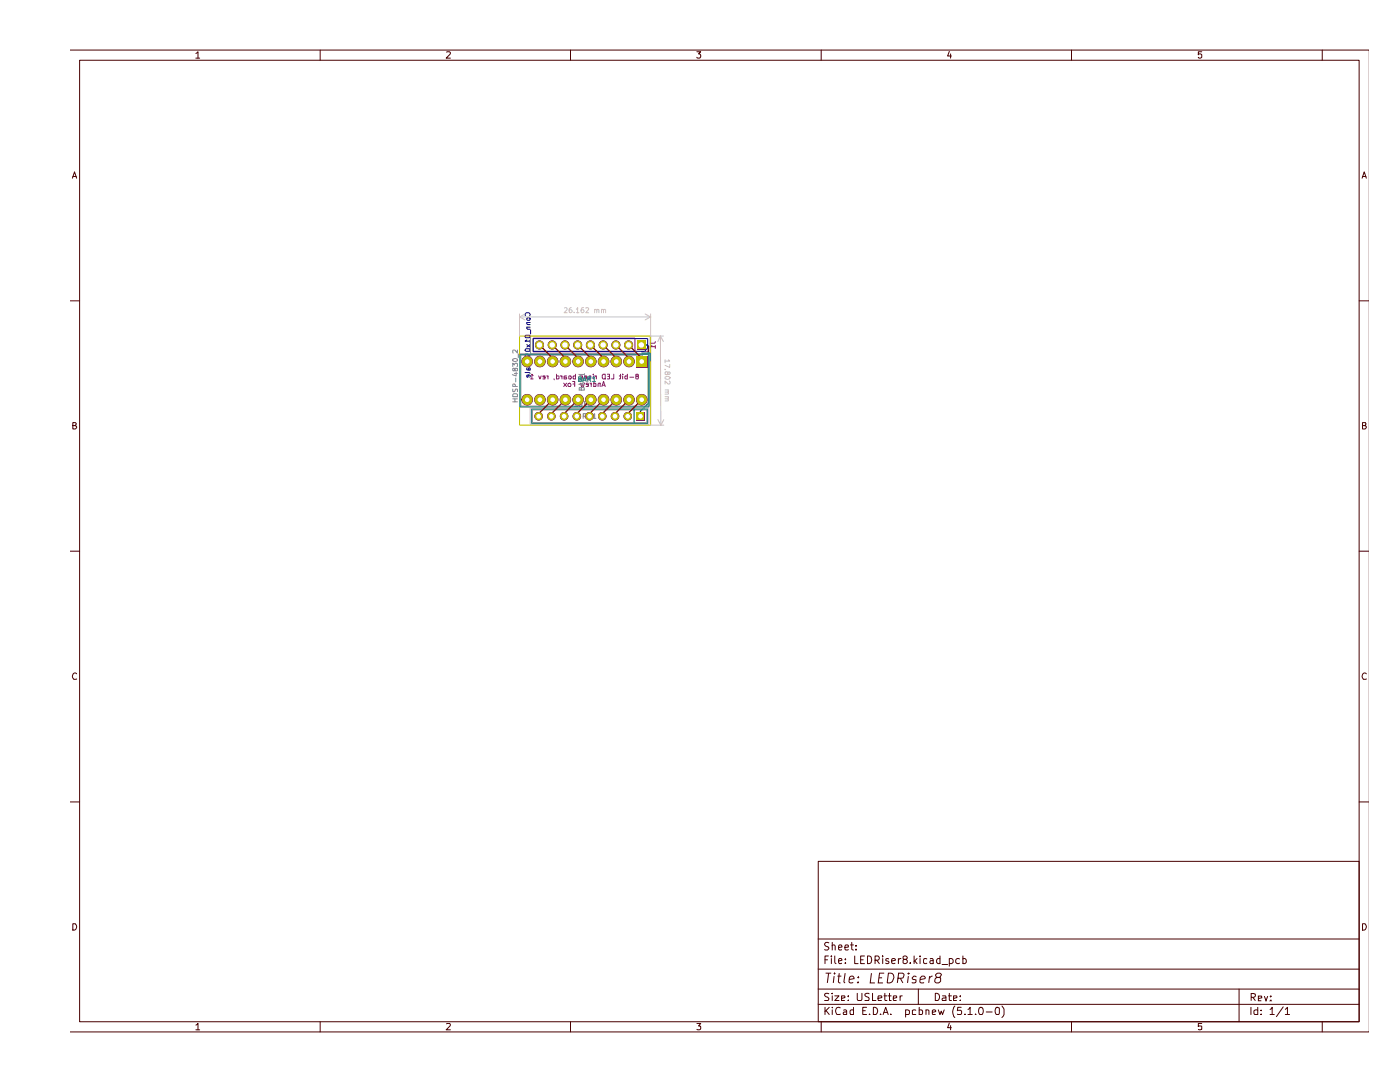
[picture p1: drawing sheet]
<svg xmlns="http://www.w3.org/2000/svg" width="279mm" height="216mm" viewBox="0 0 279 216" stroke-linecap="round" stroke-linejoin="round" font-family="sans-serif">
<g fill="none" stroke="#480000" stroke-width=".2">
<path d="M14.1 10h259M15.9 12h255.3v191.9h-255.3zM39.1 10.7l.4-.4v1.3M39.1 11.6h.7M63.9 10v2M89.1 10.4l.6-.1 .2 .4-.9 .9h.9M113.8 10v2M139.1 10.3h.7l-.4 .5h.4v.2v.5l-.6 .1-.1-.2M163.9 10v2M189.5 10.2l-.4 1h.8M189.7 10.8v.8M213.8 10v2"/>
<path d="M239.8 10.3h-.6v.6l.1-.1 .5 .1-.1 .6-.4 .1-.1-.2M263.9 10v2M14.4 35.6l.5-1.3 .4 1.3M14.5 35.2h.7M271.8 35.6l.5-1.3 .4 1.3M271.9 35.2h.7M14.1 60h1.8M271.2 60h1.9M14.5 84.9h.5l.2-.4-.2-.2h-.5v1.3h.5l.3-.4-.3-.3M271.9 84.9l.6-.1v-.5h-.6v1.3h.5l.3-.4-.4-.3M14.1 110h1.8M271.2 110h1.9"/>
<path d="M15.3 134.5a.58 .58 0 0 0-.8 .1 .58 .58 0 0 0 .1 .8l.1 .2 .6-.1M272.7 134.5a.58 .58 0 0 0-.8 .1 .58 .58 0 0 0 .1 .8l.1 .2 .6-.1M14.1 160h1.8M163.3 171.9h107.9v32h-107.9zM271.2 160h1.9M14.5 184.3h.5a.72 .72 0 0 1 .3 .8 .72 .72 0 0 1-.8 .5zM163.3 197.4h107.9M163.3 193.4h107.9M163.3 187.4h107.9M164.6 191.5h.6M164.8 194.2h1.1M165.3 190.8h-.7v1.5"/>
<path d="M165.4 194.2l-.3 1.9M165.4 198.3h-.8v.3l.6 .4 .2 .4-.2 .2h-.6M165.4 188.1l-.6-.1-.2 .4 .2 .4 .5 .2 .1 .3-.2 .3-.6-.1M165.9 190.8v.1M165.9 191.3v1M166.1 198.2v.1M166.1 188.7l.2-.1h.3l.1 1M166.1 188v1.6M166.1 198.7v.9M166.5 194.8l-.2 1.3M166.6 194.2v.2M166.6 198.7h.8l-.8 .9h.8"/>
<path d="M166.6 190.8v1.2l.2 .3M167.1 194.8h.8M167.4 191.8l.6-.2-.1-.3h-.5v.7l.1 .3 .5-.1M167.4 189.1l.6-.1-.1-.4h-.5v.8l.1 .2 .5-.1M167.5 194.2l-.2 1.7 .1 .1 .3 .1M168 199.2l.6-.1-.1-.4h-.5v.9h.5M168.6 189.1l.7-.1v-.4h-.5l-.2 .2v.6l.2 .2 .5-.1M168.7 194.2l-.3 1.7 .3 .2M168.7 192.1v.2M168.7 191.3v.2M169.3 199.6h.1M169.3 198.7v.2"/>
<path d="M169.4 195.5l1-.2-.2-.5-.6 .1-.2 1 .3 .2 .6-.1M169.7 188.6h.6M170 188v1.4l.3 .2M170.6 190.8v1.5h.7M170.8 189.4v.2M170.8 188.6v.2M171.1 198.2v1.2l.2 .2h.6l.1-1.4M171.2 196v.1M171.3 194.9v.2M171.8 191.5h.5M172.5 190.8h-.7v1.5h.7M173.1 190.8h.4a.79 .79 0 0 1 .5 .9 .79 .79 0 0 1-.9 .6z"/>
<path d="M173.5 198.3h-.8l-.1 .3 .2 .2a.6 .6 0 0 1 .6 .8h-.8M173.9 194.2l-.2 1.9h.9M174.1 198.2v1.4h.7M174.6 191.6h.6a.47 .47 0 0 0 .3-.4 .47 .47 0 0 0-.3-.4h-.6v1.5M175 191.6l.5 .7M175.2 199.2l.8-.1-.1-.4h-.6l-.1 .2 .1 .7h.6M175.4 195.1h.6M176.2 190.8v.1M176.2 191.3v1M176.4 198.7h.6M176.5 194.2h-1l-.2 1.9h.9M176.6 198.2v1.3l.1 .1h.3"/>
<path d="M177.3 198.7h.6M177.3 194.2h.5a1.03 1.03 0 0 1 .6 1 1.03 1.03 0 0 1-.8 .9h-.5zM177.3 191.3a.35 .35 0 0 0-.3 0 .35 .35 0 0 0-.2 .3l.6 .4-.2 .3-.4-.1M177.5 198.2v1.4h.4M177.9 191.8l.8-.2-.1-.3h-.4l-.3 .2 .1 .7h.6M178.3 199.2l.7-.1-.1-.4h-.5l-.1 .2 .1 .7h.5M179.2 195.2l1-.1 .2-.6v-.1l-.3-.2h-.8l-.2 1.9M179.3 191.3v1M179.6 198.7v.9M179.7 195.2l.5 .9M179.8 191.3h-.3l-.2 .3M180.1 198.7h-.3l-.2 .3"/>
<path d="M180.5 191.4l-.3-.1v-.4l.3-.1h.4l.2 .4-.9 .4 .1 .6a.52 .52 0 0 0 .8-.2v-.3l-.4-.3M181.3 194.8l-.2 1.3M181.4 194.2l-.2 .1h.3l-.1-.1-.1 .2M181.7 192.1v.2M182.4 190.8v1.5M182.5 191.7l.5 .6M182.9 194.9l-.5-.1-.4 .3 .1 .3 .7 .1v.4a.6 .6 0 0 1-.8 .1M183 191.3l-.6 .6M183.3 197.4v3M183.6 190.8v.1M183.6 191.3v1M183.7 195.5l.9-.2 .1-.2-.3-.3h-.4l-.3 .3-.1 .8 .2 .2 .6-.1"/>
<path d="M185 191.3h-.5l-.2 .3 .1 .6h.6M185.5 194.8l-.2 1.3M185.6 191.3h.6v1M186.1 194.8l-.4 .1-.2 .3M186.2 191.6l-.5 .1-.1 .2 .1 .4 .5-.1M186.7 198.2a.78 .78 0 0 1 .8 .5 .78 .78 0 0 1-.3 .9h-.5zM187 195l-.3-.5a.72 .72 0 0 1 1-.2l.2 .2-.3 .4a.93 .93 0 0 0-1.1 .9l.2 .2a.72 .72 0 0 0 1-.2v-.6l-.3-.2M187.6 191.3h-.4l-.3 .3v.4l.3 .3 .4-.1M187.6 190.8v1.5M188 192.4h1.1M188.1 198.7h.6l.1 .2v.7h-.7v-.4l.7-.1M189.3 198.7h.6"/>
<path d="M189.5 198.2v1.3v.1h.4M189.5 191.3h.5l.2 .3v.4a.52 .52 0 0 1-.7 .2M189.5 191.3v1.5M190.3 199.2l.7-.1-.1-.4h-.6v.9h.6M191.5 191.3h-.6l-.2 .3v.4a.52 .52 0 0 0 .8 .2M191.7 199.6h.1M191.7 198.7v.2M192.2 191.3h.4l.2 .3v.4l-.2 .3-.4-.1M192.2 190.8v1.5M247.3 197.4v6.5M249.7 199l.7-.1 .1-.1v-.5l-.8-.1v1.5M250 199l.5 .7"/>
<path d="M251.1 199.3l.7-.2-.1-.3h-.6v.9h.6M252.3 198.8l.4 .9 .3-.9M253.6 199.6v.1M253.6 198.8v.1M271.9 184.3h.5a.72 .72 0 0 1 .2 .8 .72 .72 0 0 1-.7 .5zM14.1 205.9h259M39.1 204.6l.4-.4v1.3M39.1 205.5h.7M63.9 203.9v2M89.1 204.3l.6-.1 .2 .4-.9 .9h.9M113.8 203.9v2M139.1 204.2h.7l-.4 .5h.4v.2v.5h-.7"/>
<path d="M163.3 200.4h107.9M163.9 203.9v2M164.6 201v1.4M164.8 201.6l.7 .8M165.5 201l-.9 .8M166.1 201v.1M166.1 201.5v.9M167.7 201.1a.67 .67 0 0 0-.9 .1 .67 .67 0 0 0 0 .9l.2 .3h.7M168.4 201.6l.4-.1 .2 .2v.7h-.6l-.1-.3 .7-.3M170.3 201v1.4h-.6v-.8h.6M172.2 201.7h.5M172.9 201h-.7v1.4h.7"/>
<path d="M173.5 202.4h.1M174.3 201a.78 .78 0 0 1 .8 .5 .78 .78 0 0 1-.3 .9h-.5zM175.7 202.4h.1M176.2 202.4l.6-1.4 .5 1.4M176.4 202h.7M177.8 202.4h.1M180.7 201.6l.5-.1 .3 .3v.4l-.2 .2h-.6M180.7 201.5v1.4M182.8 201.6h-.7v.8h.7M183.4 201v1.4h.6l.1-.2-.1-.6h-.6M184.8 201.6l.4-.1 .2 .2v.7M184.8 201.5v.9"/>
<path d="M186.1 202l.6-.2-.1-.3h-.4l-.1 .2v.6l.1 .1h.5M187.3 201.5l.3 .9 .2-.6 .3 .6 .3-.9M189.5 204.1l-.4 1h.8M189.7 204.6v.9M190.6 200.7a1.74 1.74 0 0 0 0 2.3M191.8 201h-.7v.7l.6-.1 .2 .2-.1 .6h-.7M192.6 202.4h.1M193.2 201.4l.4-.4v1.4M193.2 202.4h.8M194.7 202.4h.1M195.5 201.1l.2-.1a.79 .79 0 0 1 .6 .6 .79 .79 0 0 1-.3 .8h-.4l-.2-.2-.1-.6zM196.8 201.9h1.2"/>
<path d="M198.8 201.1l.3-.1 .3 .3v.9l-.1 .2h-.4l-.2-.2-.1-.6zM200 200.7l.4 .7v1l-.4 .6M213.8 203.9v2M239.8 204.2h-.6v.6h.6v.6h-.6M249.7 201v1.4M251 201v1.4h-.6l-.2-.2 .1-.6h.7M251.7 202.4h.1M251.7 201.6v.1M253.5 201.4l.4-.4v1.4M253.5 202.4h.8M256.1 200.9l-1.4 2M256.5 201.4l.4-.4v1.4"/>
<path d="M256.5 202.4h.9M263.9 203.9v2"/>
</g>
<g fill="none" stroke="#840084" stroke-width=".2">
<path d="M105.9 75.6h.5M106.4 74.9l-.3-.2v.9M106.4 67.5h20.3v2.7h-20.3zM107.5 75l.3 .6 .2-.6M108.8 75.4l-.5-.2v-.2h.5v.6h-.5M109.1 75l.3 .2M109.4 75v.6M110.5 75.6l.1 .2M111.1 74.7v.9h.4l.1-.5-.5-.1M111.8 75h.3l.1 .2M112.2 75v.6M112.5 76.5l.6 .6"/>
<path d="M113.1 75l-.5 .1v.5h.5a.44 .44 0 0 0-.5-.4M113.1 76.5l-.6 .6M113.4 76.5h.4v.6h-.3l-.2-.1zM113.5 75.1l.4-.1v.6l-.4-.1zM114.3 76.1h.4v1M114.4 76.6h.3M114.9 74.7v.9h-.5v-.6h.5M115.9 76.5l.1 .6 .2-.4 .2 .4 .2-.6M116 75l.2 .2M116.2 75v.6M117.2 75.4l-.6-.2 .1-.2 .5 .1v.4l-.5 .1M117.4 76.8l-.4-.1 .1-.2h.3v.6h-.4"/>
<path d="M117.6 75h.3v.3l-.3 .1-.1 .1 .4 .1M117.7 76.5l.3 .2M118 76.5v.6M118.4 74.7v.1M118.4 75v.6M118.5 76.1v1h.3l.1-.6h-.4M118.7 75h.2l.1 .2M119 75v.6M119.8 76.5h-.3l-.1 .1v.5M119.8 76.5v.6M120.1 77.1l.4-1 .3 1M120.2 74.8l.2-.1h.4v.9h-.4l-.2-.2z"/>
<path d="M120.2 76.9h.5M121.2 74.7h.4v.9h-.4M121.3 75.1h.3M122.5 74.7v.9h-.5M123.6 75h.3M123.8 74.7v.8l-.2 .1M124.3 74.7v.1M124.3 75v.6M125.2 74.7v.9h-.4v-.6h.4M125.7 75.3h.8M127.1 75.1l-.2 .1 .1 .4 .4-.1-.1-.4-.4-.1 .1-.3 .4 .1v.2l-.2 .1M129.3 68.8v1.4h-1.3"/>
<path d="M130.1 68.9l-.3 .3h1M130.8 68.2l-.2 .3h-.8M130.8 68.9v.6"/>
</g>
<g fill="#848400">
<path d="M112.1 68.2l.6-.3v1.8a.9 .9 0 0 1-.8-.5 .9 .9 0 0 1 .2-1z"/>
<path d="M112.7 67.9a.9 .9 0 0 1 .9 .9 .9 .9 0 0 1-.9 .9z"/>
<path d="M114.7 68.2l.6-.3v1.8a.9 .9 0 0 1-.8-.5 .9 .9 0 0 1 .2-1z"/>
<path d="M115.3 67.9a.9 .9 0 0 1 .9 .9 .9 .9 0 0 1-.9 .9z"/>
<path d="M117.2 68.2l.6-.3v1.8a.9 .9 0 0 1-.8-.5 .9 .9 0 0 1 .2-1z"/>
<path d="M117.8 67.9a.9 .9 0 0 1 .9 .9 .9 .9 0 0 1-.9 .9z"/>
<path d="M119.7 68.2l.7-.3v1.8a.9 .9 0 0 1-.9-.5 .9 .9 0 0 1 .2-1z"/>
<path d="M120.4 67.9a.9 .9 0 0 1 .9 .9 .9 .9 0 0 1-.9 .9z"/>
<path d="M122.3 68.2l.6-.3v1.8a.9 .9 0 0 1-.8-.5 .9 .9 0 0 1 .2-1z"/>
<path d="M122.9 67.9a.9 .9 0 0 1 .9 .9 .9 .9 0 0 1-.9 .9z"/>
<path d="M124.8 68.2l.6-.3v1.8a.9 .9 0 0 1-.8-.5 .9 .9 0 0 1 .2-1z"/>
<path d="M125.4 67.9a.9 .9 0 0 1 .9 .9 .9 .9 0 0 1-.9 .9z"/>
<path d="M127.1 67.9h1.8v1.9h-1.8z"/>
<path d="M127 71h2.2v2.2h-2.2z"/>
<path d="M111.7 83.1h1.7a.85 .85 0 0 1-.8 .8 .85 .85 0 0 1-.9-.8z"/>
<path d="M112 82.5a.85 .85 0 0 1 .9-.2 .85 .85 0 0 1 .5 .8h-1.7z"/>
<path d="M114.3 83.1h1.7a.85 .85 0 0 1-.9 .8 .85 .85 0 0 1-.8-.8z"/>
<path d="M114.5 82.5a.85 .85 0 0 1 .9-.2 .85 .85 0 0 1 .6 .8h-1.7z"/>
<path d="M116.8 83.1h1.7a.85 .85 0 0 1-.8 .8 .85 .85 0 0 1-.9-.8z"/>
<path d="M117.1 82.5a.85 .85 0 0 1 .9-.2 .85 .85 0 0 1 .5 .8h-1.7z"/>
<path d="M119.3 83.1h1.7a.85 .85 0 0 1-.8 .8 .85 .85 0 0 1-.9-.8z"/>
<path d="M119.6 82.5a.85 .85 0 0 1 .9-.2 .85 .85 0 0 1 .5 .8h-1.7z"/>
<path d="M121.9 83.1h1.7a.85 .85 0 0 1-.9 .8 .85 .85 0 0 1-.8-.8z"/>
<path d="M122.1 82.5a.85 .85 0 0 1 1-.2 .85 .85 0 0 1 .5 .8h-1.7z"/>
<path d="M124.4 83.1h1.7a.85 .85 0 0 1-.8 .8 .85 .85 0 0 1-.9-.8z"/>
<path d="M124.7 82.5a.85 .85 0 0 1 .9-.2 .85 .85 0 0 1 .5 .8h-1.7z"/>
<path d="M127 82.2h1.7v1.7h-1.7z"/>
<path d="M107 68.2l.7-.3v1.8a.9 .9 0 0 1-.9-.5 .9 .9 0 0 1 .2-1z"/>
<path d="M107.7 67.9a.9 .9 0 0 1 .9 .9 .9 .9 0 0 1-.9 .9z"/>
<path d="M109.6 68.2l.6-.3v1.8a.9 .9 0 0 1-.8-.5 .9 .9 0 0 1 .2-1z"/>
<path d="M110.2 67.9a.9 .9 0 0 1 .9 .9 .9 .9 0 0 1-.9 .9z"/>
<path d="M106.6 83.1h1.7a.85 .85 0 0 1-.8 .8 .85 .85 0 0 1-.9-.8z"/>
<path d="M106.9 82.5a.85 .85 0 0 1 .9-.2 .85 .85 0 0 1 .5 .8h-1.7z"/>
<path d="M109.2 83.1h1.7a.85 .85 0 0 1-.9 .8 .85 .85 0 0 1-.8-.8z"/>
<path d="M109.4 82.5a.85 .85 0 0 1 1-.2 .85 .85 0 0 1 .5 .8h-1.7z"/>
<circle cx="112.8" cy="72.1" r="1.14"/>
<circle cx="115.4" cy="72.1" r="1.14"/>
<circle cx="117.9" cy="72.1" r="1.14"/>
<circle cx="120.5" cy="72.1" r="1.14"/>
<circle cx="123" cy="72.1" r="1.14"/>
<circle cx="125.5" cy="72.1" r="1.14"/>
<circle cx="117.9" cy="79.8" r="1.14"/>
<circle cx="115.4" cy="79.8" r="1.14"/>
<circle cx="112.8" cy="79.8" r="1.14"/>
<circle cx="128.1" cy="79.8" r="1.14"/>
<circle cx="125.5" cy="79.8" r="1.14"/>
<circle cx="123" cy="79.8" r="1.14"/>
<circle cx="120.5" cy="79.8" r="1.14"/>
<circle cx="107.8" cy="72.1" r="1.14"/>
<circle cx="105.2" cy="72.1" r="1.14"/>
<circle cx="110.3" cy="72.1" r="1.14"/>
<circle cx="105.2" cy="79.8" r="1.14"/>
<circle cx="107.8" cy="79.8" r="1.14"/>
<circle cx="110.3" cy="79.8" r="1.14"/>
</g>
<path d="M128 68.8h1.1l.3 .4v11.2l-1.6 1.6v1.1" fill="none" stroke="#008400" stroke-width=".25"/>
<g fill="none" stroke="#000084" stroke-width=".2">
<path d="M104.8 74.3h.8l.2 .2M104.9 63l-.1-.3 .2-.3h.6l.2 .3-.1 .3M104.9 69.7l.7-.1 .2 .3-.2 .2h-.6l-.2-.2zM105 66.9h.6l.2 .3-.2 .2h-.6l-.2-.2zM105.1 67.8l-.3 .3h1M105.1 64.3h.7M105.1 65.3h.7M105.1 68.7l.7 .6M105.2 63.4h.5l.1 .4-.2 .1h-.3l-.2-.1zM105.2 64.3l-.1 .3 .2 .2h.5M105.2 65.3l-.1 .2 .2 .2h.5M105.2 73.4v.4h.6"/>
<path d="M105.4 73.8l.1-.4 .3 .1-.1 .3M105.5 74.8l-.1 .5-.3-.1 .1-.4h.5v.5M105.8 70.6l-.1 .4-.7 .1-.2-.2 .2-.4 .5 .2-.1 .3-.2 .1M105.8 72.3h-1l.8 .3-.8 .4h1M105.8 67.8v.6M105.8 68.7l-.7 .6M105.9 65.9v.7M105.9 71.3v.8M106.4 67.6h22.9v1.8l-.6 .7h-22.3zM117.2 69.3h.5M117.7 68.6l-.2-.3v1M118.2 68.3v.7l.1 .3h.3"/>
</g>
<g fill="none" stroke="#c2c2c2" stroke-width=".2">
<path d="M103.7 70.6h25.9v10.7h-25.9zM103.7 62.7v4.4M103.7 63.2h26.2M103.7 63.2l1.1 .6M104.8 62.7l-1.1 .5M112.7 61.5h.5v.3l-.6 .6h.6M114 61.4l-.4 .2v.7l.3 .1 .3-.2-.2-.4h-.3l-.1 .2M114.6 62.3v.1M115 61.7l.3-.3v1M115 62.4h.5M116.5 61.4h-.3a.7 .7 0 0 0-.1 1l.5-.2v-.2l-.1-.2h-.5v.2M116.9 61.5l.4-.1 .2 .2-.6 .8h.6"/>
<path d="M118.7 61.8l.2-.1 .2 .2v.5M118.7 61.7v.7M119.1 61.9l.2-.2 .2 .1v.6M120 61.8l.3-.1 .2 .2v.5M120 61.7v.7M120.5 61.9v-.2l.4 .2v.5M128.7 62.7l1.2 .5M129.8 67.1h2.6M129.9 62.7v4.4M129.9 63.2l-1.2 .6M131.8 67.1l.1 17.7M131.8 67.1l-.5 1.1"/>
<path d="M131.8 67.1l.6 1.1M132.7 73.7h.1M132.7 71.8v.6M132.7 77.8h.7M132.7 79.2h.7M132.8 75.2l.5-.1 .4 .3a.63 .63 0 0 1-1 .1zM133.2 74.3l.3-.1 .2 .1v.4h-.4l-.1-.4-.1-.1-.4 .1v.4l.4 .1 .1-.3M133.2 78.2l.2 .2-.1 .3h-.6M133.2 79.6l.2 .2-.1 .2h-.6M133.3 77.8v.4h-.6M133.3 79.2v.4h-.6M133.4 71.8l.3 .3h-1"/>
<path d="M133.6 76l.1 .2-.1 .4h-.3l-.6-.6v.6M133.7 72.7v.6l-1-.4M105.8 81.4h23.7v3.3h-23.7zM129.9 84.8h2.6M131.3 83.7l.6 1.1M132.5 83.7l-.6 1.1"/>
</g>
<g fill="none" stroke="#848484" stroke-width=".2">
<path d="M102.3 78.7l.2-.1h.6l.2 .1v.5h-1zM102.3 77.6l.1 .5h.4l.1-.5 .4 .1v.4M102.3 73.2v-.7l.4 .3 .1-.3 .5 .1-.1 .6M102.3 71.7a.52 .52 0 0 1 .6-.2 .52 .52 0 0 1 .4 .5 .52 .52 0 0 1-.6 .1 .52 .52 0 0 1-.4-.4zM102.3 79.6h1M102.7 74.5h.6M102.8 73.7v-.2l.5 .1-.1 .4h-.4l-.1-.5-.4 .1 .1 .4h.3l.1-.2M102.8 79.6v.6M102.8 77.1v-.5h-.4l-.1 .5h1M102.9 75.4v.8M103 74.3v.7l-.8-.2M103.3 69.8v.6l-.5-.6h-.4v.6"/>
<path d="M103.4 70.6v.8M103.9 70.9h24.2l1.2 1.2v8.9h-25.4zM105.9 67.1h23.9v3.5h-23.9zM116 77.5l.3-.2 .3 .1v.5h-1l.1-.6 .3 .1v.5M116.1 76v-.4l-.2-.2-.3 .1v.5h1M116.3 76.4v.5M116.6 76.3l-1 .4 1 .3M116.6 74.7h-1l.2 .4M116.6 75.4l-.5 .3M116.6 74.5v.6M102.3 80.2h1M106.2 81.8h22.9v2.5h-22.9z"/>
<path d="M114.6 80.4l.3-.3v1M114.6 81.1h.6M115.6 80.3l.3-.2 .2 .2v.6l-.1 .2-.4-.2zM116.4 83.1h.4l.2-.3-.1-.3h-.5v1M116.6 83.1l.4 .4M116.6 80.1v1M116.7 80.7l.3 .4M117 80.4l-.4 .5M117.4 81.1h.2l-.2-.8a.44 .44 0 0 1 .7 0 .44 .44 0 0 1-.2 .6v.2h.3M118 82.5v1l-.6-1v1M118.4 82.8l.3-.3v1M118.4 83.5h.5"/>
<path d="M126.5 81.8v2.5"/>
</g>
<path d="M103.7 67.1h26.2v17.7h-26.2z" fill="none" stroke="#c2c200" stroke-width=".2"/>
<path d="M103.8 70.7h25.7v10.5h-25.7zM115.5 75.6h.4l.1-.2-.1-.2h-.4v.9h.5v-.4l-.2-.1M116.3 76.1l.3-.9 .4 .9M116.5 75.9h.4M117.3 75.7h.4l.2-.3-.1-.2h-.5v.9M117.6 75.7l.3 .4M118.3 75.4l.3-.2v.9M118.3 76.1h.5M128.1 70.4h1.7v1.7M106.1 81.6h23.2v2.9h-23.2zM126.5 81.6v2.9" fill="none" stroke="#008484" stroke-width=".2"/>
<g fill="#840084">
<path d="M112.1 68.2l.6-.3v1.8a.9 .9 0 0 1-.8-.5 .9 .9 0 0 1 .2-1z"/>
<path d="M112.7 67.9a.9 .9 0 0 1 .9 .9 .9 .9 0 0 1-.9 .9z"/>
<path d="M114.7 68.2l.6-.3v1.8a.9 .9 0 0 1-.8-.5 .9 .9 0 0 1 .2-1z"/>
<path d="M115.3 67.9a.9 .9 0 0 1 .9 .9 .9 .9 0 0 1-.9 .9z"/>
<path d="M117.2 68.2l.6-.3v1.8a.9 .9 0 0 1-.8-.5 .9 .9 0 0 1 .2-1z"/>
<path d="M117.8 67.9a.9 .9 0 0 1 .9 .9 .9 .9 0 0 1-.9 .9z"/>
<path d="M119.7 68.2l.7-.3v1.8a.9 .9 0 0 1-.9-.5 .9 .9 0 0 1 .2-1z"/>
<path d="M120.4 67.9a.9 .9 0 0 1 .9 .9 .9 .9 0 0 1-.9 .9z"/>
<path d="M122.3 68.2l.6-.3v1.8a.9 .9 0 0 1-.8-.5 .9 .9 0 0 1 .2-1z"/>
<path d="M122.9 67.9a.9 .9 0 0 1 .9 .9 .9 .9 0 0 1-.9 .9z"/>
<path d="M124.8 68.2l.6-.3v1.8a.9 .9 0 0 1-.8-.5 .9 .9 0 0 1 .2-1z"/>
<path d="M125.4 67.9a.9 .9 0 0 1 .9 .9 .9 .9 0 0 1-.9 .9z"/>
<path d="M127.1 67.9h1.8v1.9h-1.8z"/>
<path d="M127 71h2.2v2.2h-2.2z"/>
<path d="M111.7 83.1h1.7a.85 .85 0 0 1-.8 .8 .85 .85 0 0 1-.9-.8z"/>
<path d="M112 82.5a.85 .85 0 0 1 .9-.2 .85 .85 0 0 1 .5 .8h-1.7z"/>
<path d="M114.3 83.1h1.7a.85 .85 0 0 1-.9 .8 .85 .85 0 0 1-.8-.8z"/>
<path d="M114.5 82.5a.85 .85 0 0 1 .9-.2 .85 .85 0 0 1 .6 .8h-1.7z"/>
<path d="M116.8 83.1h1.7a.85 .85 0 0 1-.8 .8 .85 .85 0 0 1-.9-.8z"/>
<path d="M117.1 82.5a.85 .85 0 0 1 .9-.2 .85 .85 0 0 1 .5 .8h-1.7z"/>
<path d="M119.3 83.1h1.7a.85 .85 0 0 1-.8 .8 .85 .85 0 0 1-.9-.8z"/>
<path d="M119.6 82.5a.85 .85 0 0 1 .9-.2 .85 .85 0 0 1 .5 .8h-1.7z"/>
<path d="M121.9 83.1h1.7a.85 .85 0 0 1-.9 .8 .85 .85 0 0 1-.8-.8z"/>
<path d="M122.1 82.5a.85 .85 0 0 1 1-.2 .85 .85 0 0 1 .5 .8h-1.7z"/>
<path d="M124.4 83.1h1.7a.85 .85 0 0 1-.8 .8 .85 .85 0 0 1-.9-.8z"/>
<path d="M124.7 82.5a.85 .85 0 0 1 .9-.2 .85 .85 0 0 1 .5 .8h-1.7z"/>
<path d="M127 82.2h1.7v1.7h-1.7z"/>
<path d="M107 68.2l.7-.3v1.8a.9 .9 0 0 1-.9-.5 .9 .9 0 0 1 .2-1z"/>
<path d="M107.7 67.9a.9 .9 0 0 1 .9 .9 .9 .9 0 0 1-.9 .9z"/>
<path d="M109.6 68.2l.6-.3v1.8a.9 .9 0 0 1-.8-.5 .9 .9 0 0 1 .2-1z"/>
<path d="M110.2 67.9a.9 .9 0 0 1 .9 .9 .9 .9 0 0 1-.9 .9z"/>
<path d="M106.6 83.1h1.7a.85 .85 0 0 1-.8 .8 .85 .85 0 0 1-.9-.8z"/>
<path d="M106.9 82.5a.85 .85 0 0 1 .9-.2 .85 .85 0 0 1 .5 .8h-1.7z"/>
<path d="M109.2 83.1h1.7a.85 .85 0 0 1-.9 .8 .85 .85 0 0 1-.8-.8z"/>
<path d="M109.4 82.5a.85 .85 0 0 1 1-.2 .85 .85 0 0 1 .5 .8h-1.7z"/>
<circle cx="112.8" cy="72.1" r="1.14"/>
<circle cx="115.4" cy="72.1" r="1.14"/>
<circle cx="117.9" cy="72.1" r="1.14"/>
<circle cx="120.5" cy="72.1" r="1.14"/>
<circle cx="123" cy="72.1" r="1.14"/>
<circle cx="125.5" cy="72.1" r="1.14"/>
<circle cx="117.9" cy="79.8" r="1.14"/>
<circle cx="115.4" cy="79.8" r="1.14"/>
<circle cx="112.8" cy="79.8" r="1.14"/>
<circle cx="128.1" cy="79.8" r="1.14"/>
<circle cx="125.5" cy="79.8" r="1.14"/>
<circle cx="123" cy="79.8" r="1.14"/>
<circle cx="120.5" cy="79.8" r="1.14"/>
<circle cx="107.8" cy="72.1" r="1.14"/>
<circle cx="105.2" cy="72.1" r="1.14"/>
<circle cx="110.3" cy="72.1" r="1.14"/>
<circle cx="105.2" cy="79.8" r="1.14"/>
<circle cx="107.8" cy="79.8" r="1.14"/>
<circle cx="110.3" cy="79.8" r="1.14"/>
</g>
<g fill="none" stroke="#840000" stroke-width=".25">
<path d="M104.1 79.8h1.1M105.2 71.5v.6M107.7 68.8l2.6 2.7v.6M107.8 71.5v.6M110.2 68.8l2.6 2.7v.6M110.3 79.8l-2.8 2.7v.6M112.7 68.8l2.7 2.7v.6M112.8 79.8l-2.8 2.7v.6M115.3 68.8l2.6 2.7v.6M115.4 79.8l-2.8 2.7v.6M117.8 68.8l2.7 2.7v.6M117.9 79.8l-2.8 2.7v.6"/>
<path d="M120.4 68.8l2.6 2.7v.6M120.5 79.8l-2.8 2.7v.6M122.9 68.8l2.6 2.7v.6M123 79.8l-2.8 2.7v.6M125.4 68.8l2.7 2.7v.6M125.5 79.8l-2.8 2.7v.6M128.1 79.8l-2.8 2.7v.6"/>
</g>
<g fill="#c2c200">
<path d="M112.1 68.2l.6-.2v1.7a.85 .85 0 0 1-.7-.5 .85 .85 0 0 1 .1-1z"/>
<path d="M112.7 68a.85 .85 0 0 1 .9 .8 .85 .85 0 0 1-.9 .9z"/>
<path d="M114.7 68.2l.6-.2v1.7a.85 .85 0 0 1-.8-.5 .85 .85 0 0 1 .2-1z"/>
<path d="M115.3 68a.85 .85 0 0 1 .8 .8 .85 .85 0 0 1-.8 .9z"/>
<path d="M117.2 68.2l.6-.2v1.7a.85 .85 0 0 1-.8-.5 .85 .85 0 0 1 .2-1z"/>
<path d="M117.8 68a.85 .85 0 0 1 .9 .8 .85 .85 0 0 1-.9 .9z"/>
<path d="M119.8 68.2l.6-.2v1.7a.85 .85 0 0 1-.8-.5 .85 .85 0 0 1 .2-1z"/>
<path d="M120.4 68a.85 .85 0 0 1 .8 .8 .85 .85 0 0 1-.8 .9z"/>
<path d="M122.3 68.2l.6-.2v1.7a.85 .85 0 0 1-.8-.5 .85 .85 0 0 1 .2-1z"/>
<path d="M122.9 68a.85 .85 0 0 1 .9 .8 .85 .85 0 0 1-.9 .9z"/>
<path d="M124.8 68.2l.6-.2v1.7a.85 .85 0 0 1-.7-.5 .85 .85 0 0 1 .1-1z"/>
<path d="M125.4 68a.85 .85 0 0 1 .9 .8 .85 .85 0 0 1-.9 .9z"/>
<path d="M127.1 68h1.7v1.7h-1.7z"/>
<path d="M127.1 71.1h2v2.1h-2z"/>
<path d="M111.8 83.1h1.6a.8 .8 0 0 1-.8 .8 .8 .8 0 0 1-.8-.8z"/>
<path d="M112 82.5a.8 .8 0 0 1 .9-.2 .8 .8 0 0 1 .5 .8h-1.6z"/>
<path d="M114.3 83.1h1.6a.8 .8 0 0 1-.8 .8 .8 .8 0 0 1-.8-.8z"/>
<path d="M114.6 82.5a.8 .8 0 0 1 .8-.2 .8 .8 0 0 1 .5 .8h-1.6z"/>
<path d="M116.9 83.1h1.6a.8 .8 0 0 1-.8 .8 .8 .8 0 0 1-.8-.8z"/>
<path d="M117.1 82.5a.8 .8 0 0 1 .9-.2 .8 .8 0 0 1 .5 .8h-1.6z"/>
<path d="M119.4 83.1h1.6a.8 .8 0 0 1-.8 .8 .8 .8 0 0 1-.8-.8z"/>
<path d="M119.6 82.5a.8 .8 0 0 1 .9-.2 .8 .8 0 0 1 .5 .8h-1.6z"/>
<path d="M121.9 83.1h1.6a.8 .8 0 0 1-.8 .8 .8 .8 0 0 1-.8-.8z"/>
<path d="M122.2 82.5a.8 .8 0 0 1 .8-.2 .8 .8 0 0 1 .5 .8h-1.6z"/>
<path d="M124.5 83.1h1.6a.8 .8 0 0 1-.8 .8 .8 .8 0 0 1-.8-.8z"/>
<path d="M124.7 82.5a.8 .8 0 0 1 .9-.2 .8 .8 0 0 1 .5 .8h-1.6z"/>
<path d="M127.1 82.3h1.5v1.5h-1.5z"/>
<path d="M107.1 68.2l.6-.2v1.7a.85 .85 0 0 1-.8-.5 .85 .85 0 0 1 .2-1z"/>
<path d="M107.7 68a.85 .85 0 0 1 .8 .8 .85 .85 0 0 1-.8 .9z"/>
<path d="M109.6 68.2l.6-.2v1.7a.85 .85 0 0 1-.8-.5 .85 .85 0 0 1 .2-1z"/>
<path d="M110.2 68a.85 .85 0 0 1 .9 .8 .85 .85 0 0 1-.9 .9z"/>
<path d="M106.7 83.1h1.6a.8 .8 0 0 1-.8 .8 .8 .8 0 0 1-.8-.8z"/>
<path d="M106.9 82.5a.8 .8 0 0 1 .9-.2 .8 .8 0 0 1 .5 .8h-1.6z"/>
<path d="M109.2 83.1h1.6a.8 .8 0 0 1-.8 .8 .8 .8 0 0 1-.8-.8z"/>
<path d="M109.5 82.5a.8 .8 0 0 1 .8-.2 .8 .8 0 0 1 .5 .8h-1.6z"/>
<circle cx="112.8" cy="72.1" r="1.06"/>
<circle cx="115.4" cy="72.1" r="1.06"/>
<circle cx="117.9" cy="72.1" r="1.06"/>
<circle cx="120.5" cy="72.1" r="1.06"/>
<circle cx="123" cy="72.1" r="1.06"/>
<circle cx="125.5" cy="72.1" r="1.06"/>
<circle cx="117.9" cy="79.8" r="1.06"/>
<circle cx="115.4" cy="79.8" r="1.06"/>
<circle cx="112.8" cy="79.8" r="1.06"/>
<circle cx="128.1" cy="79.8" r="1.06"/>
<circle cx="125.5" cy="79.8" r="1.06"/>
<circle cx="123" cy="79.8" r="1.06"/>
<circle cx="120.5" cy="79.8" r="1.06"/>
<circle cx="107.8" cy="72.1" r="1.06"/>
<circle cx="105.2" cy="72.1" r="1.06"/>
<circle cx="110.3" cy="72.1" r="1.06"/>
<circle cx="105.2" cy="79.8" r="1.06"/>
<circle cx="107.8" cy="79.8" r="1.06"/>
<circle cx="110.3" cy="79.8" r="1.06"/>
</g>
<g fill="#fff">
<circle cx="112.7" cy="68.8" r=".55"/>
<circle cx="115.3" cy="68.8" r=".55"/>
<circle cx="117.8" cy="68.8" r=".55"/>
<circle cx="112.8" cy="72.1" r=".47"/>
<circle cx="115.4" cy="72.1" r=".47"/>
<circle cx="117.9" cy="72.1" r=".47"/>
<circle cx="120.4" cy="68.8" r=".55"/>
<circle cx="122.9" cy="68.8" r=".55"/>
<circle cx="125.4" cy="68.8" r=".55"/>
<circle cx="128" cy="68.8" r=".55"/>
<circle cx="120.5" cy="72.1" r=".47"/>
<circle cx="123" cy="72.1" r=".47"/>
<circle cx="125.5" cy="72.1" r=".47"/>
<circle cx="128.1" cy="72.1" r=".47"/>
<circle cx="112.6" cy="83.1" r=".47"/>
<circle cx="115.1" cy="83.1" r=".47"/>
<circle cx="117.7" cy="83.1" r=".47"/>
<circle cx="117.9" cy="79.8" r=".47"/>
<circle cx="115.4" cy="79.8" r=".47"/>
<circle cx="112.8" cy="79.8" r=".47"/>
<circle cx="120.2" cy="83.1" r=".47"/>
<circle cx="122.7" cy="83.1" r=".47"/>
<circle cx="125.3" cy="83.1" r=".47"/>
<circle cx="127.8" cy="83.1" r=".47"/>
<circle cx="128.1" cy="79.8" r=".47"/>
<circle cx="125.5" cy="79.8" r=".47"/>
<circle cx="123" cy="79.8" r=".47"/>
<circle cx="120.5" cy="79.8" r=".47"/>
<circle cx="107.7" cy="68.8" r=".55"/>
<circle cx="110.2" cy="68.8" r=".55"/>
<circle cx="107.8" cy="72.1" r=".47"/>
<circle cx="105.2" cy="72.1" r=".47"/>
<circle cx="110.3" cy="72.1" r=".47"/>
<circle cx="107.5" cy="83.1" r=".47"/>
<circle cx="110" cy="83.1" r=".47"/>
<circle cx="105.2" cy="79.8" r=".47"/>
<circle cx="107.8" cy="79.8" r=".47"/>
<circle cx="110.3" cy="79.8" r=".47"/>
</g>
</svg>
